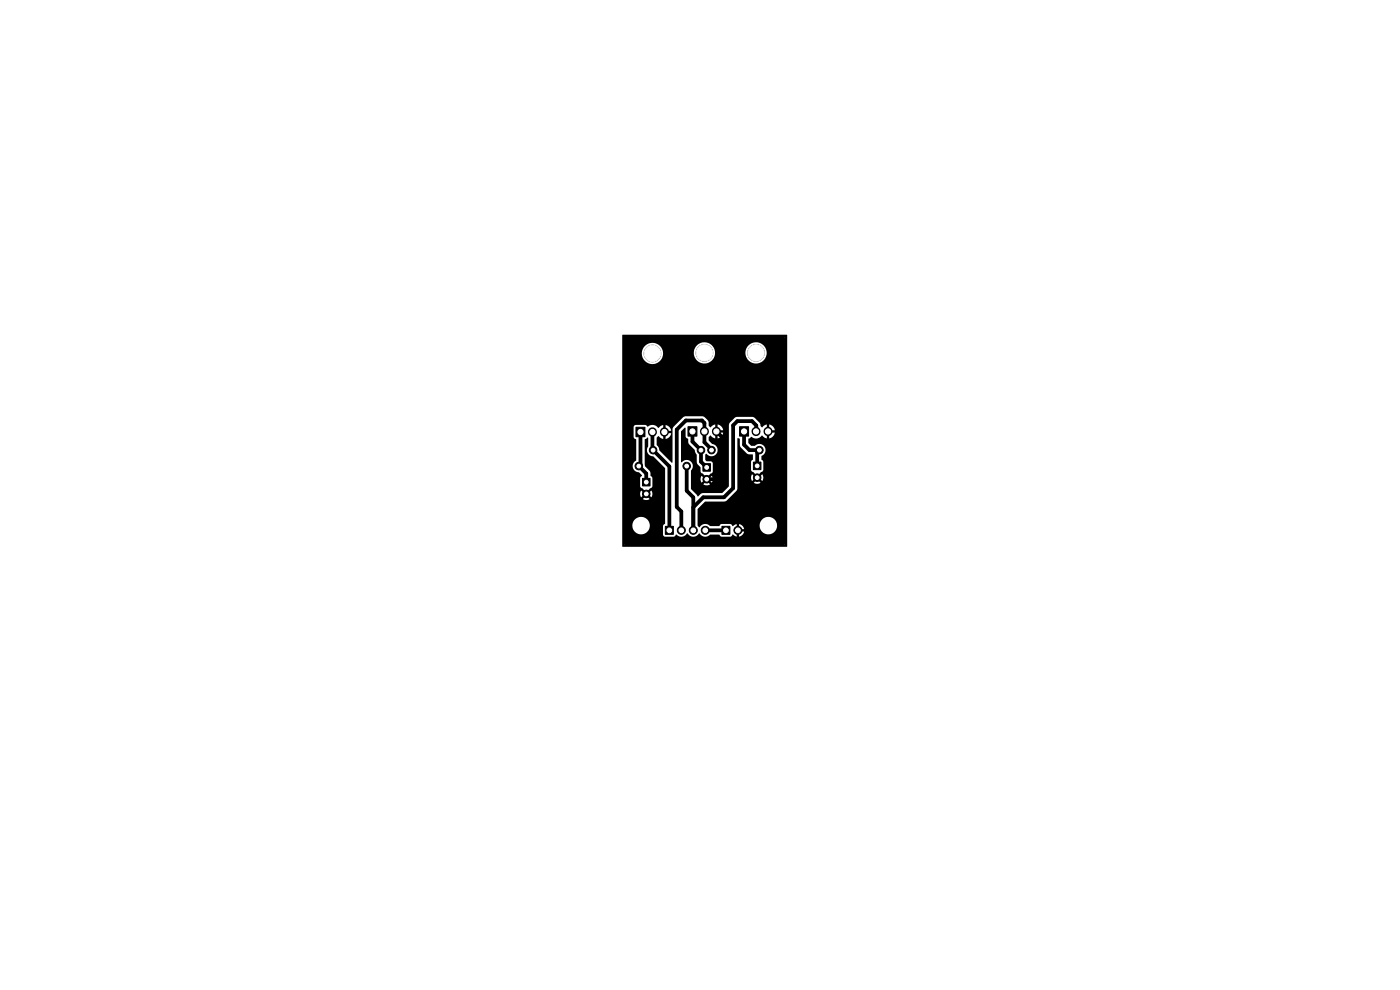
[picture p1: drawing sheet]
<svg xmlns="http://www.w3.org/2000/svg" width="297mm" height="210mm" viewBox="0 0 297 210" stroke-linecap="round" stroke-linejoin="round" font-family="sans-serif">
<g fill="#000" stroke="#000" stroke-width=".21">
<path d="M134.9 90.6h1.9v2h-1.9zM145.9 90.5h2v2h-2zM149.1 98.4h1.6v1.6h-1.6zM156.9 90.5h1.9v2h-1.9zM159.8 98h1.6v1.6h-1.6zM136.3 101.5h1.6v1.6h-1.6zM141.2 111.7h1.7v1.7h-1.7zM153.2 111.7h1.7v1.7h-1.7z"/>
<circle cx="138.4" cy="75" r="1.75"/>
<circle cx="149.4" cy="74.9" r="1.75"/>
<circle cx="160.4" cy="74.9" r="1.75"/>
<circle cx="135.5" cy="98.9" r=".8"/>
<circle cx="138.5" cy="95.5" r=".8"/>
<circle cx="145.7" cy="98.9" r=".8"/>
<circle cx="148.7" cy="95.5" r=".8"/>
<circle cx="150.9" cy="95.5" r=".8"/>
<circle cx="161.1" cy="95.5" r=".8"/>
<circle cx="137.1" cy="104.8" r=".8"/>
<circle cx="144.5" cy="112.5" r=".85"/>
<circle cx="147.1" cy="112.5" r=".85"/>
<circle cx="149.6" cy="112.5" r=".85"/>
<circle cx="149.9" cy="101.7" r=".8"/>
<circle cx="156.5" cy="112.5" r=".85"/>
<circle cx="160.6" cy="101.3" r=".8"/>
</g>
<path d="M138.4 91.6v.1M140.9 91.6v.1M149.4 91.5v.1M152 91.5v.1M160.4 91.5v.1M162.9 91.5v.1" fill="none" stroke="#000" stroke-width="1.9"/>
<path d="M135.9 91.6v6.9l-.4 .4 1.6 1.5v1.9M138.4 91.6v3.8l3.6 3.5v13.6M145.7 98.9v5.2l1.4 1.4v7M146.9 91.5v2.2l1.8 1.8v2.4l1.2 1.3M150.9 95.5v-.2l-1.5-1.5v-4.1l-.5-.5h-3.4l-1.9 1.9v16.4l.9 1v4M152 91.5l1.5 1.6v6.6l-1.9 2h-1.7M157.9 91.5v2.8l1.1 1.2h2.1l-.5 .5v2.8M160.4 91.5v-1.2l-.9-1h-3.1l-.9 .9v13.3l-1.9 2h-4.4l-2.1 2.1M149.6 112.5h4.4" fill="none" stroke="#000" stroke-width=".8"/>
<path d="M132 71.1l34.9-.1 .1 .1v44.8l-34.9 .1-.1-.1v-.4h34.5v-44h-34l34 .1v43.8l-33.9 .1-.1-3.9h1.6l.1 .2a1.85 1.85 0 0 0 2.9 1.2 1.85 1.85 0 0 0-.3-3.2 1.85 1.85 0 0 0-2.7 1.8h-1.6v-5.7h3.9a1.24 1.24 0 0 0 1.4-.1l-.7-.7-.7 .8h-3.9v-1.1h3.3l.2 .7 .7-.7h.8l.7 .7a1.23 1.23 0 0 0 0-1.4l-.7 .7h-.8l-.7-.7-.2 .7h-3.3v-5.9h1.7a1.37 1.37 0 0 0 1.4 1.3l.6 .7-.4 .5v1.8l1.3 1.2 .8-.8 .4-.2 .1-.3v-1.7l-.4-.5-.1-.9-1-1.1-.1-.4v-5.2l.6-.5 .1 .1v1.8a1.35 1.35 0 0 0-.1 1.4 1.35 1.35 0 0 0 1.2 .7l2.5 2.6v11.6l-.4 .5v2l.3 .3 1.9 .1 .5-.5a1.5 1.5 0 0 0 2.4-.3 1.48 1.48 0 0 0 2.5 0 1.48 1.48 0 0 0 2.4 .3h1.8l.5 .4 1.9 .1 .6-.5 .6 .4h.7a1.3 1.3 0 0 0 1.1-1h-1.1v1h-.5v-1.6h1.6l-.4-.6h3.6l.1 .2a1.85 1.85 0 0 0 2.9 1.2 1.85 1.85 0 0 0-.3-3.2 1.85 1.85 0 0 0-2.7 1.8h-3.6l-.7-.4v1h-.5v-1l-.9 .4-.5-.5-1.9 .1-.5 .4h-1.8l-.6-.4h-.7l-.5 .1-.6 .6-.3-.5v-3.4l1.5-1.6 4.4-.1 2.4-2.3 .1-1.6h3.5a1.24 1.24 0 0 0 1.4 0l-.7-.7-.7 .7h-3.5v-1.1h2.9l.3 .7 .7-.7h.7l.7 .7a1.23 1.23 0 0 0 0-1.4l-.7 .7h-.7l-.7-.7-.3 .7h-2.9v-8.3l.5 .1 .1 1.4 .2 .5 1.3 1.2 1.2 .2v1.1l-.4 .4v1.8l1.3 1.3 1.3-1.3v-1.8l-.4-.4v-.8a1.33 1.33 0 0 0 .7-1.9 1.33 1.33 0 0 0-2.1-.2h-.7l-.6-.6v-.9l.5-.4a1.7 1.7 0 0 0 2.4-.3l.6 .5 .9 .1a1.42 1.42 0 0 0 1.2-1.2h-1.2v1.2h-.5v-1.7h1.7a1.42 1.42 0 0 0-1.2-1.3v1.3h-.5v-1.3l-1.1 .6-.2-.2-.2-.7-1.4-1.2-3.4-.1-.6 .3-1 1-.2 .4v13.1l-1.4 1.4h-4.1l-1.1 .7-1.4-1.6v-1h2.6a1.27 1.27 0 0 0 1.4 0l-.7-.7-.7 .7h-2.6v-1h2l.2 .7 .8-.7h.7l.7 .7a1.27 1.27 0 0 0 0-1.5l-.7 .8h-.7l-.8-.8-.2 .8h-2v-1.8a1.35 1.35 0 0 0-.1-2 1.35 1.35 0 0 0-1.9 .2l-.1-6.5 .8-.9 .1 .1 .1 1.8 .5 .5 .2 1.1 1.2 1.3 .4 1v1.6l.8 1 .1 1.1 1.2 1.1 1.3-1.1v-1.9l-.2-.4-1.1-.1-.3-.2v-1.1l.2-.2a1.35 1.35 0 0 0 2.2-.1 1.35 1.35 0 0 0-.9-2l-.8-.8 .1-.7 .2-.3h.2l.8 .6h.6a1.42 1.42 0 0 0 1.2-1.2h-1.2v1.2h-.5v-1.7h1.7a1.42 1.42 0 0 0-1.2-1.3v1.3h-.5v-1.3l-1 .6-.3-.3-.2-1.1-1-.8-3.7-.1-.5 .2-2.1 2-.2 .4-.1 7.3-2.7-2.6-.2-.8-.4-.4v-1.5l.3-.4 .8 .5 .8 .1a1.42 1.42 0 0 0 1.2-1.2h-1.2v1.2h-.5v-1.7h1.7a1.42 1.42 0 0 0-1.2-1.2v1.2h-.5v-1.2l-1 .6-.5-.4-.7-.3-.4 .1-.7 .3-.5-.4h-2l-.3 .2-.2 .3v2.1l.2 .3 .4 .3v4.3l-.6 .6-.2 .7h-1.7v-23.9h3.7l.1 .8 .5 .8 .7 .5 .9 .1 .9-.1 .7-.6 .5-.7 .2-.9h6.5l.2 .8 .4 .8 .8 .4 .8 .2 .9-.2 .7-.4 .5-.8 .2-.8h6.4l.2 .8 .5 .8 .7 .4 .9 .2 1.1-.3 .9-.9 .2-1.1-.4-1.3-.9-.7-1.2-.2-.8 .3-.5 .4-.5 .7-.2 .9h-6.4l-.2-.9-.5-.7-.7-.5-.9-.2-.8 .2-.8 .5-.4 .7-.2 .9h-6.5l-.2-.9-.6-.7-.6-.4-.9-.2-.9 .2-.7 .5-.5 .7-.1 .9h-3.7v-3v43.5h-.5z" fill="#000"/>
<g fill="#fff" stroke="#fff" stroke-width=".21">
<circle cx="163" cy="111.5" r="1.6"/>
<circle cx="136" cy="111.5" r="1.6"/>
<circle cx="145.7" cy="98.9" r=".4"/>
<circle cx="135.5" cy="98.9" r=".4"/>
<circle cx="150.9" cy="95.5" r=".4"/>
<circle cx="161.1" cy="95.5" r=".4"/>
<circle cx="148.7" cy="95.5" r=".4"/>
<circle cx="138.6" cy="95.5" r=".4"/>
<circle cx="160.4" cy="74.9" r="1.75"/>
<circle cx="157.8" cy="91.5" r=".55"/>
<circle cx="160.4" cy="91.5" r=".55"/>
<circle cx="162.9" cy="91.5" r=".55"/>
<circle cx="149.4" cy="74.9" r="1.75"/>
<circle cx="146.9" cy="91.5" r=".55"/>
<circle cx="149.4" cy="91.5" r=".55"/>
<circle cx="152" cy="91.5" r=".55"/>
<circle cx="138.4" cy="75" r="1.75"/>
<circle cx="135.9" cy="91.6" r=".55"/>
<circle cx="138.4" cy="91.6" r=".55"/>
<circle cx="141" cy="91.6" r=".55"/>
<circle cx="149.6" cy="112.5" r=".5"/>
<circle cx="147.1" cy="112.5" r=".5"/>
<circle cx="144.5" cy="112.5" r=".5"/>
<circle cx="142" cy="112.5" r=".5"/>
<circle cx="154" cy="112.5" r=".5"/>
<circle cx="156.5" cy="112.5" r=".5"/>
<circle cx="160.6" cy="98.8" r=".4"/>
<circle cx="160.6" cy="101.3" r=".4"/>
<circle cx="149.9" cy="99.2" r=".4"/>
<circle cx="149.9" cy="101.7" r=".4"/>
<circle cx="137.1" cy="102.3" r=".4"/>
<circle cx="137.1" cy="104.8" r=".4"/>
</g>
</svg>
